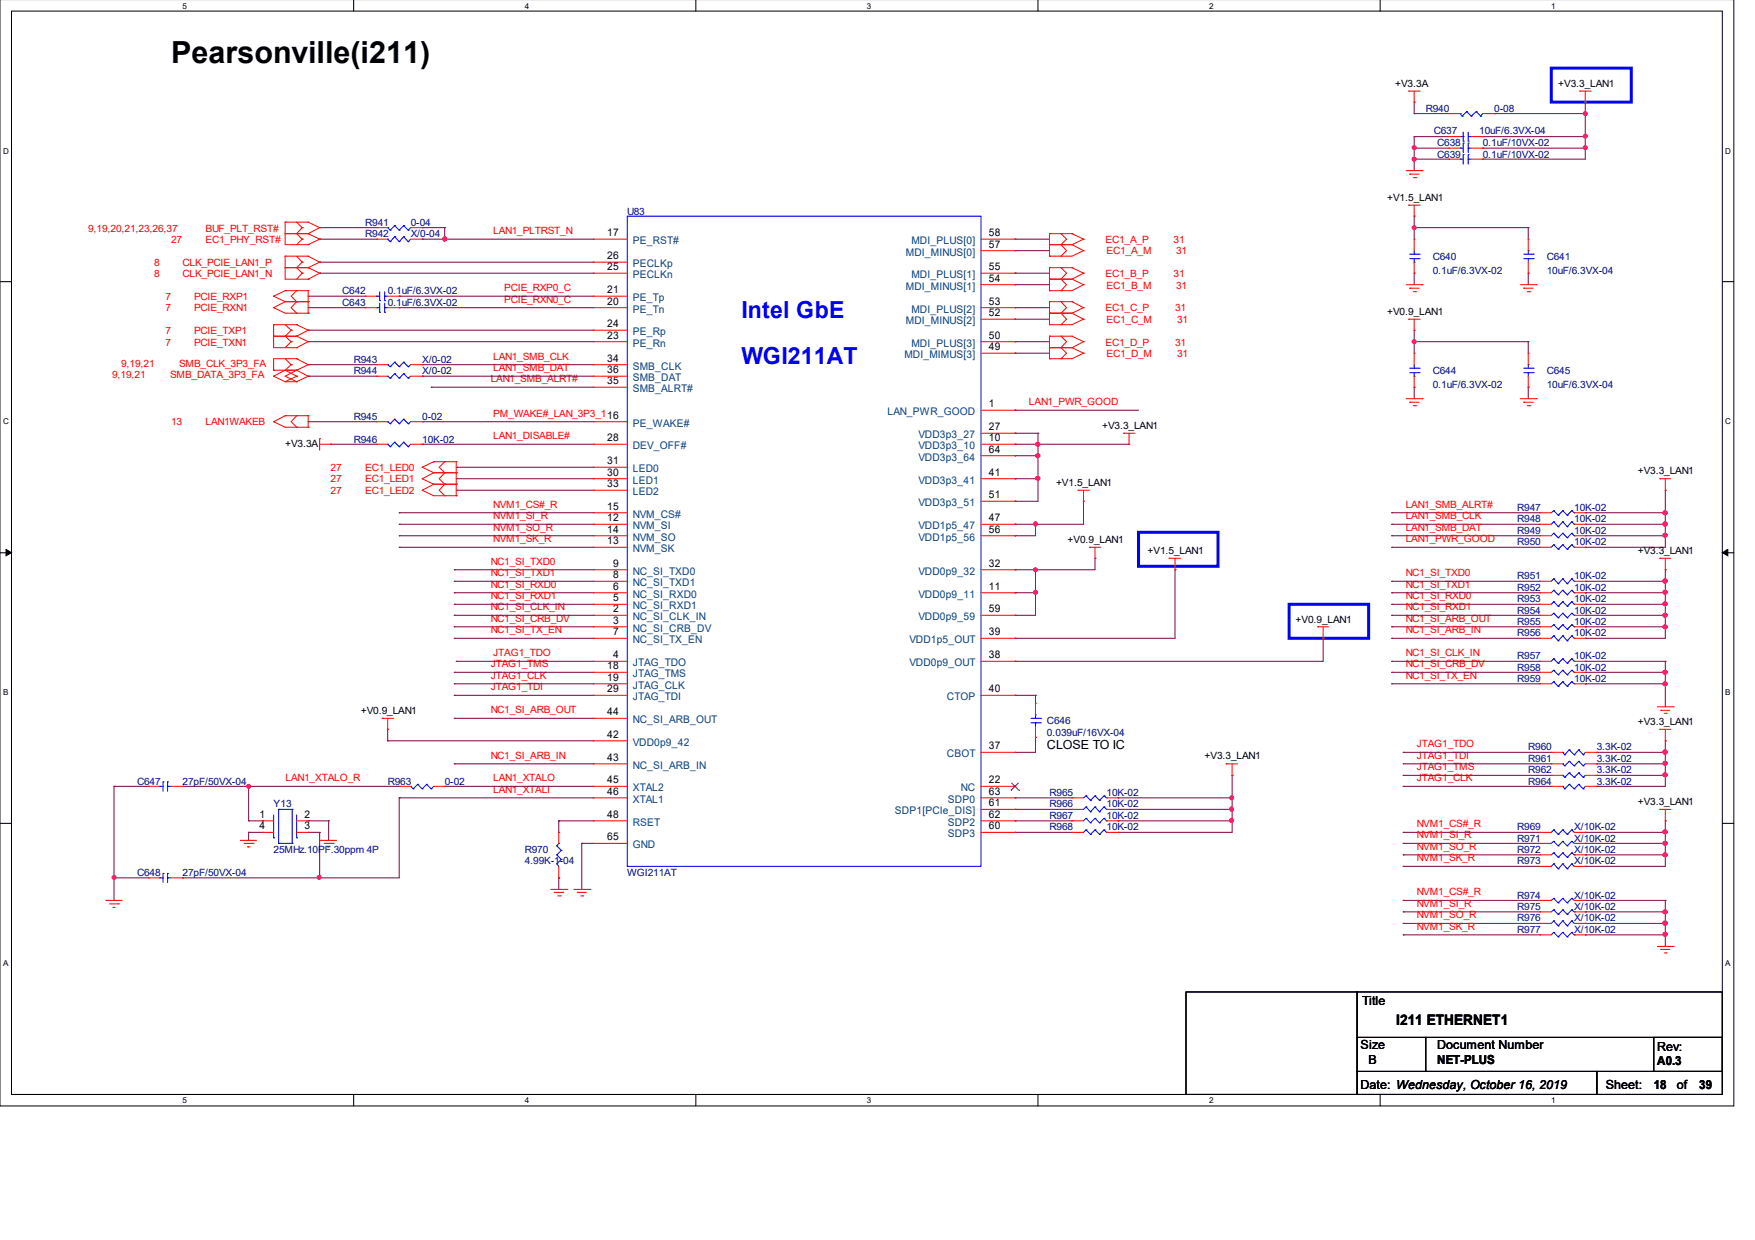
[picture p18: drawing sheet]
<svg xmlns="http://www.w3.org/2000/svg" width="297mm" height="210mm" viewBox="0 0 297 210" stroke-linecap="round" stroke-linejoin="round" font-family="sans-serif">
<defs><g id="words">
<text font-size="5.2" x="29" y="10.6">Pearsonville(i211)</text>
<g font-size="4" fill="#00f">
<text x="125.5" y="53.9">Intel GbE</text>
<text x="125.5" y="61.6">WGI211AT</text>
</g>
<text font-size="2.5" x="236.3" y="173.5">I211 ETHERNET1</text>
<g font-size="2.1">
<text x="177.2" y="126.8">CLOSE TO IC</text>
<text x="230.5" y="170.2">Title</text>
<text x="230.3" y="177.6">Size</text>
<text x="243.2" y="177.6">Document Number</text>
<text x="280.5" y="178">Rev:</text>
<text x="230.3" y="184.3">Date: Wednesday, October 16, 2019</text>
<text x="231.6" y="180.1">B</text>
<text x="243.2" y="180.2">NET-PLUS</text>
<text x="271.8" y="184.3">Sheet:</text>
<text x="279.9" y="184.4">18</text>
<text x="280.5" y="180.4">A0.3</text>
<text x="283.8" y="184.3">of</text>
<text x="287.6" y="184.4">39</text>
</g>
<g font-size="1.8">
<text x="102.8" y="40">17</text>
<text x="167.4" y="40">58</text>
<text x="167.4" y="41.9">57</text>
<text x="102.8" y="43.9">26</text>
<text x="102.8" y="45.7">25</text>
<text x="167.4" y="45.7">55</text>
<text x="167.4" y="47.7">54</text>
<text x="102.8" y="49.6">21</text>
<text x="102.8" y="51.6">20</text>
<text x="167.4" y="51.6">53</text>
<text x="167.4" y="53.5">52</text>
<text x="102.8" y="55.4">24</text>
<text x="102.8" y="57.3">23</text>
<text x="167.4" y="57.3">50</text>
<text x="167.4" y="59.3">49</text>
<text x="102.8" y="65">35</text>
<text x="102.8" y="63.2">36</text>
<text x="102.8" y="61.2">34</text>
<text x="167.4" y="68.9">1</text>
<text x="102.8" y="74.7">28</text>
<text x="167.4" y="72.8">27</text>
<text x="167.4" y="76.6">64</text>
<text x="167.4" y="74.7">10</text>
<text x="102.8" y="78.6">31</text>
<text x="102.8" y="80.5">30</text>
<text x="102.8" y="82.5">33</text>
<text x="167.4" y="80.5">41</text>
<text x="102.8" y="88.2">12</text>
<text x="102.8" y="86.3">15</text>
<text x="167.4" y="88.2">47</text>
<text x="167.4" y="84.3">51</text>
<text x="102.8" y="92.1">13</text>
<text x="102.8" y="90.2">14</text>
<text x="103.8" y="95.9">9</text>
<text x="167.4" y="90.2">56</text>
<text x="167.4" y="95.9">32</text>
<text x="103.8" y="97.9">8</text>
<text x="103.8" y="99.8">6</text>
<text x="103.8" y="101.8">5</text>
<text x="167.4" y="99.8">11</text>
<text x="103.8" y="103.6">2</text>
<text x="103.8" y="107.5">7</text>
<text x="103.8" y="105.6">3</text>
<text x="167.4" y="107.5">39</text>
<text x="167.4" y="103.6">59</text>
<text x="102.8" y="113.3">18</text>
<text x="103.8" y="111.4">4</text>
<text x="167.4" y="111.4">38</text>
<text x="102.8" y="117.2">29</text>
<text x="102.8" y="115.2">19</text>
<text x="167.4" y="117.2">40</text>
<text x="102.8" y="124.9">42</text>
<text x="102.8" y="121.1">44</text>
<text x="102.8" y="128.8">43</text>
<text x="167.4" y="126.8">37</text>
<text x="102.8" y="132.6">45</text>
<text x="102.8" y="134.5">46</text>
<text x="167.4" y="132.6">22</text>
<text x="167.4" y="136.5">61</text>
<text x="167.4" y="134.5">63</text>
<text x="43.9" y="138.4">1</text>
<text x="43.9" y="140.4">4</text>
<text x="51.6" y="140.4">3</text>
<text x="51.6" y="138.4">2</text>
<text x="102.8" y="138.4">48</text>
<text x="102.8" y="142.3">65</text>
<text x="167.4" y="140.4">60</text>
<text x="167.4" y="138.4">62</text>
</g>
<g font-size="1.8" fill="#004080">
<text x="107.1" y="41.3">PE_RST#</text>
<text x="154.3" y="41.3">MDI_PLUS[0]</text>
<text x="107.1" y="45.2">PECLKp</text>
<text x="107.1" y="47.1">PECLKn</text>
<text x="153.3" y="43.3">MDI_MINUS[0]</text>
<text x="154.3" y="47.1">MDI_PLUS[1]</text>
<text x="107.1" y="51">PE_Tp</text>
<text x="107.1" y="52.9">PE_Tn</text>
<text x="153.3" y="49">MDI_MINUS[1]</text>
<text x="154.3" y="52.9">MDI_PLUS[2]</text>
<text x="107.1" y="56.7">PE_Rp</text>
<text x="107.1" y="58.7">PE_Rn</text>
<text x="153.3" y="54.9">MDI_MINUS[2]</text>
<text x="154.3" y="58.7">MDI_PLUS[3]</text>
<text x="107.1" y="64.5">SMB_DAT</text>
<text x="107.1" y="62.6">SMB_CLK</text>
<text x="153.1" y="60.6">MDI_MIMUS[3]</text>
<text x="107.1" y="66.4">SMB_ALRT#</text>
<text x="150.2" y="70.3">LAN_PWR_GOOD</text>
<text x="107.1" y="76">DEV_OFF#</text>
<text x="107.1" y="72.2">PE_WAKE#</text>
<text x="155.4" y="74.2">VDD3p3_27</text>
<text x="155.4" y="78">VDD3p3_64</text>
<text x="155.4" y="76">VDD3p3_10</text>
<text x="107.1" y="79.9">LED0</text>
<text x="107.1" y="81.9">LED1</text>
<text x="107.1" y="83.8">LED2</text>
<text x="155.4" y="81.9">VDD3p3_41</text>
<text x="107.1" y="89.6">NVM_SI</text>
<text x="107.1" y="87.6">NVM_CS#</text>
<text x="155.4" y="89.6">VDD1p5_47</text>
<text x="155.4" y="85.7">VDD3p3_51</text>
<text x="107.1" y="93.5">NVM_SK</text>
<text x="107.1" y="91.5">NVM_SO</text>
<text x="155.4" y="91.5">VDD1p5_56</text>
<text x="107.1" y="97.3">NC_SI_TXD0</text>
<text x="107.1" y="99.2">NC_SI_TXD1</text>
<text x="107.1" y="101.2">NC_SI_RXD0</text>
<text x="155.4" y="101.2">VDD0p9_11</text>
<text x="155.4" y="97.3">VDD0p9_32</text>
<text x="107.1" y="105">NC_SI_CLK_IN</text>
<text x="107.1" y="106.9">NC_SI_CRB_DV</text>
<text x="107.1" y="103.1">NC_SI_RXD1</text>
<text x="155.4" y="105">VDD0p9_59</text>
<text x="107.1" y="108.9">NC_SI_TX_EN</text>
<text x="107.1" y="112.8">JTAG_TDO</text>
<text x="153.9" y="108.9">VDD1p5_OUT</text>
<text x="153.9" y="112.8">VDD0p9_OUT</text>
<text x="107.1" y="118.5">JTAG_TDI</text>
<text x="107.1" y="114.7">JTAG_TMS</text>
<text x="107.1" y="116.6">JTAG_CLK</text>
<text x="160.3" y="118.5">CTOP</text>
<text x="107.1" y="122.4">NC_SI_ARB_OUT</text>
<text x="107.1" y="130.1">NC_SI_ARB_IN</text>
<text x="107.1" y="126.3">VDD0p9_42</text>
<text x="160.3" y="128.2">CBOT</text>
<text x="107.1" y="134">XTAL2</text>
<text x="107.1" y="135.9">XTAL1</text>
<text x="151.5" y="137.9">SDP1[PCIe_DIS]</text>
<text x="160.4" y="135.9">SDP0</text>
<text x="162.6" y="134">NC</text>
<text x="107.1" y="139.8">RSET</text>
<text x="107.1" y="143.6">GND</text>
<text x="160.4" y="141.7">SDP3</text>
<text x="160.4" y="139.8">SDP2</text>
</g>
<g font-size="1.7">
<text x="236.1" y="14.7">+V3.3A</text>
<text x="263.7" y="14.7">+V3.3_LAN1</text>
<text x="234.8" y="34">+V1.5_LAN1</text>
<text x="234.8" y="53.3">+V0.9_LAN1</text>
<text x="48.3" y="75.7">+V3.3A</text>
<text x="186.5" y="72.6">+V3.3_LAN1</text>
<text x="178.7" y="82.2">+V1.5_LAN1</text>
<text x="277.2" y="80.3">+V3.3_LAN1</text>
<text x="180.7" y="91.9">+V0.9_LAN1</text>
<text x="194.2" y="93.8">+V1.5_LAN1</text>
<text x="277.2" y="93.8">+V3.3_LAN1</text>
<text x="219.3" y="105.4">+V0.9_LAN1</text>
<text x="61" y="120.8">+V0.9_LAN1</text>
<text x="277.2" y="122.8">+V3.3_LAN1</text>
<text x="203.9" y="128.5">+V3.3_LAN1</text>
<text x="277.2" y="136.3">+V3.3_LAN1</text>
</g>
<g font-size="1.7" fill="#000080">
<text x="241.3" y="18.9">R940</text>
<text x="242.7" y="22.6">C637</text>
<text x="250.4" y="22.6">10uF/6.3VX-04</text>
<text x="252.9" y="18.9">0-08</text>
<text x="243.2" y="26.7">C639</text>
<text x="243.2" y="24.7">C638</text>
<text x="251" y="26.7">0.1uF/10VX-02</text>
<text x="251" y="24.7">0.1uF/10VX-02</text>
<text x="61.8" y="38.2">R941</text>
<text x="61.8" y="40.1">R942</text>
<text x="69.5" y="38.2">0-04</text>
<text x="69.5" y="40.1">X/0-04</text>
<text x="106.2" y="36.3">U83</text>
<text x="242.5" y="44">C640</text>
<text x="242.5" y="46.3">0.1uF/6.3VX-02</text>
<text x="261.8" y="44">C641</text>
<text x="261.8" y="46.3">10uF/6.3VX-04</text>
<text x="57.9" y="49.8">C642</text>
<text x="57.9" y="51.7">C643</text>
<text x="65.6" y="49.8">0.1uF/6.3VX-02</text>
<text x="65.6" y="51.7">0.1uF/6.3VX-02</text>
<text x="59.9" y="61.4">R943</text>
<text x="59.9" y="63.3">R944</text>
<text x="71.5" y="61.4">X/0-02</text>
<text x="71.5" y="63.3">X/0-02</text>
<text x="242.5" y="63.3">C644</text>
<text x="242.5" y="65.6">0.1uF/6.3VX-02</text>
<text x="261.8" y="63.3">C645</text>
<text x="261.8" y="65.6">10uF/6.3VX-04</text>
<text x="59.9" y="71">R945</text>
<text x="71.5" y="71">0-02</text>
<text x="59.9" y="74.9">R946</text>
<text x="71.5" y="74.9">10K-02</text>
<text x="256.8" y="88.4">R948</text>
<text x="256.8" y="86.5">R947</text>
<text x="266.4" y="88.4">10K-02</text>
<text x="266.4" y="86.5">10K-02</text>
<text x="256.8" y="92.3">R950</text>
<text x="256.8" y="90.4">R949</text>
<text x="266.4" y="92.3">10K-02</text>
<text x="266.4" y="90.4">10K-02</text>
<text x="256.8" y="100">R952</text>
<text x="256.8" y="98.1">R951</text>
<text x="256.8" y="102">R953</text>
<text x="266.4" y="100">10K-02</text>
<text x="266.4" y="98.1">10K-02</text>
<text x="266.4" y="102">10K-02</text>
<text x="256.8" y="107.7">R956</text>
<text x="256.8" y="105.8">R955</text>
<text x="256.8" y="103.9">R954</text>
<text x="266.4" y="107.7">10K-02</text>
<text x="266.4" y="105.8">10K-02</text>
<text x="266.4" y="103.9">10K-02</text>
<text x="256.8" y="113.6">R958</text>
<text x="256.8" y="111.6">R957</text>
<text x="266.4" y="113.6">10K-02</text>
<text x="266.4" y="111.6">10K-02</text>
<text x="256.8" y="115.4">R959</text>
<text x="266.4" y="115.4">10K-02</text>
<text x="177.2" y="122.6">C646</text>
<text x="177.2" y="124.6">0.039uF/16VX-04</text>
<text x="258.7" y="130.9">R962</text>
<text x="258.7" y="127">R960</text>
<text x="258.7" y="129">R961</text>
<text x="270.3" y="130.9">3.3K-02</text>
<text x="270.3" y="127">3.3K-02</text>
<text x="270.3" y="129">3.3K-02</text>
<text x="23.2" y="132.9">C647</text>
<text x="30.9" y="132.9">27pF/50VX-04</text>
<text x="46.3" y="136.7">Y13</text>
<text x="65.6" y="132.9">R963</text>
<text x="75.3" y="132.9">0-02</text>
<text x="177.6" y="134.7">R965</text>
<text x="177.6" y="136.7">R966</text>
<text x="187.3" y="134.7">10K-02</text>
<text x="187.3" y="136.7">10K-02</text>
<text x="258.7" y="132.9">R964</text>
<text x="270.3" y="132.9">3.3K-02</text>
<text x="177.6" y="138.6">R967</text>
<text x="177.6" y="140.6">R968</text>
<text x="187.3" y="138.6">10K-02</text>
<text x="187.3" y="140.6">10K-02</text>
<text x="256.8" y="140.6">R969</text>
<text x="256.8" y="142.5">R971</text>
<text x="266.4" y="140.6">X/10K-02</text>
<text x="266.4" y="142.5">X/10K-02</text>
<text x="23.2" y="148.3">C648</text>
<text x="30.9" y="148.3">27pF/50VX-04</text>
<text x="46.3" y="144.4">25MHz.10PF.30ppm 4P</text>
<text x="88.8" y="144.4">R970</text>
<text x="88.8" y="146.3">4.99K-1-04</text>
<text x="106.2" y="148.3">WGI211AT</text>
<text x="256.8" y="144.4">R972</text>
<text x="256.8" y="146.3">R973</text>
<text x="266.4" y="144.4">X/10K-02</text>
<text x="266.4" y="146.3">X/10K-02</text>
<text x="256.8" y="152.2">R974</text>
<text x="256.8" y="156">R976</text>
<text x="256.8" y="154">R975</text>
<text x="266.4" y="152.2">X/10K-02</text>
<text x="266.4" y="156">X/10K-02</text>
<text x="266.4" y="154">X/10K-02</text>
<text x="256.8" y="157.9">R977</text>
<text x="266.4" y="157.9">X/10K-02</text>
</g>
<g font-size="1.7" fill="#f00">
<text x="14.9" y="39.2">9,19,20,21,23,26,37</text>
<text x="29" y="41.2">27</text>
<text x="34.8" y="39.2">BUF_PLT_RST#</text>
<text x="34.8" y="41.2">EC1_PHY_RST#</text>
<text x="83.5" y="39.6">LAN1_PLTRST_N</text>
<text x="187.1" y="41.2">EC1_A_P</text>
<text x="198.6" y="41.2">31</text>
<text x="26.1" y="45">8</text>
<text x="26.1" y="46.9">8</text>
<text x="30.9" y="45">CLK_PCIE_LAN1_P</text>
<text x="30.9" y="46.9">CLK_PCIE_LAN1_N</text>
<text x="187.1" y="46.9">EC1_B_P</text>
<text x="187.3" y="43">EC1_A_M</text>
<text x="198.6" y="46.9">31</text>
<text x="199.1" y="43">31</text>
<text x="28" y="50.8">7</text>
<text x="28" y="52.7">7</text>
<text x="32.9" y="50.8">PCIE_RXP1</text>
<text x="32.9" y="52.7">PCIE_RXN1</text>
<text x="85.3" y="51.2">PCIE_RXN0_C</text>
<text x="85.3" y="49.3">PCIE_RXP0_C</text>
<text x="187.1" y="52.7">EC1_C_P</text>
<text x="187.3" y="48.9">EC1_B_M</text>
<text x="198.9" y="52.7">31</text>
<text x="199.1" y="48.9">31</text>
<text x="28" y="56.6">7</text>
<text x="28" y="58.5">7</text>
<text x="32.9" y="56.6">PCIE_TXP1</text>
<text x="32.9" y="58.5">PCIE_TXN1</text>
<text x="187.1" y="58.5">EC1_D_P</text>
<text x="187.3" y="54.6">EC1_C_M</text>
<text x="198.9" y="58.5">31</text>
<text x="199.2" y="54.6">31</text>
<text x="19" y="63.9">9,19,21</text>
<text x="20.5" y="62.2">9,19,21</text>
<text x="28.8" y="63.9">SMB_DATA_3P3_FA</text>
<text x="30.3" y="62.2">SMB_CLK_3P3_FA</text>
<text x="83.1" y="64.7">LAN1_SMB_ALRT#</text>
<text x="83.5" y="60.9">LAN1_SMB_CLK</text>
<text x="83.5" y="62.8">LAN1_SMB_DAT</text>
<text x="187.3" y="60.5">EC1_D_M</text>
<text x="199.2" y="60.5">31</text>
<text x="29" y="72">13</text>
<text x="34.8" y="72">LAN1WAKEB</text>
<text x="83.5" y="70.5">PM_WAKE#_LAN_3P3_116</text>
<text x="174.2" y="68.6">LAN1_PWR_GOOD</text>
<text x="83.5" y="74.4">LAN1_DISABLE#</text>
<text x="56" y="79.8">27</text>
<text x="56" y="83.6">27</text>
<text x="56" y="81.6">27</text>
<text x="61.8" y="79.8">EC1_LED0</text>
<text x="61.8" y="83.6">EC1_LED2</text>
<text x="61.8" y="81.6">EC1_LED1</text>
<text x="83.5" y="89.8">NVM1_SO_R</text>
<text x="83.5" y="87.9">NVM1_SI_R</text>
<text x="83.5" y="86">NVM1_CS#_R</text>
<text x="237.9" y="86">LAN1_SMB_ALRT#</text>
<text x="237.9" y="87.9">LAN1_SMB_CLK</text>
<text x="237.9" y="89.8">LAN1_SMB_DAT</text>
<text x="83.1" y="95.6">NC1_SI_TXD0</text>
<text x="83.5" y="91.8">NVM1_SK_R</text>
<text x="237.9" y="91.8">LAN1_PWR_GOOD</text>
<text x="83.1" y="99.5">NC1_SI_RXD0</text>
<text x="83.1" y="97.6">NC1_SI_TXD1</text>
<text x="83.1" y="101.4">NC1_SI_RXD1</text>
<text x="237.9" y="101.4">NC1_SI_RXD0</text>
<text x="237.9" y="99.5">NC1_SI_TXD1</text>
<text x="237.9" y="97.6">NC1_SI_TXD0</text>
<text x="83.1" y="105.3">NC1_SI_CRB_DV</text>
<text x="83.1" y="103.3">NC1_SI_CLK_IN</text>
<text x="83.1" y="107.2">NC1_SI_TX_EN</text>
<text x="237.9" y="105.3">NC1_SI_ARB_OUT</text>
<text x="237.9" y="107.2">NC1_SI_ARB_IN</text>
<text x="237.9" y="103.3">NC1_SI_RXD1</text>
<text x="83.1" y="113">JTAG1_TMS</text>
<text x="83.5" y="111.1">JTAG1_TDO</text>
<text x="237.9" y="113">NC1_SI_CRB_DV</text>
<text x="237.9" y="111.1">NC1_SI_CLK_IN</text>
<text x="83.1" y="116.9">JTAG1_TDI</text>
<text x="83.1" y="114.9">JTAG1_CLK</text>
<text x="237.9" y="114.9">NC1_SI_TX_EN</text>
<text x="83.1" y="120.7">NC1_SI_ARB_OUT</text>
<text x="83.1" y="128.5">NC1_SI_ARB_IN</text>
<text x="239.8" y="130.4">JTAG1_TMS</text>
<text x="239.8" y="128.5">JTAG1_TDI</text>
<text x="239.8" y="126.5">JTAG1_TDO</text>
<text x="48.3" y="132.3">LAN1_XTALO_R</text>
<text x="83.5" y="134.2">LAN1_XTALI</text>
<text x="83.5" y="132.3">LAN1_XTALO</text>
<text x="239.8" y="132.3">JTAG1_CLK</text>
<text x="239.8" y="140.1">NVM1_CS#_R</text>
<text x="239.8" y="141.9">NVM1_SI_R</text>
<text x="239.8" y="143.9">NVM1_SO_R</text>
<text x="239.8" y="145.8">NVM1_SK_R</text>
<text x="239.8" y="151.6">NVM1_CS#_R</text>
<text x="239.8" y="153.5">NVM1_SI_R</text>
<text x="239.8" y="155.5">NVM1_SO_R</text>
<text x="239.8" y="157.4">NVM1_SK_R</text>
</g>
<g font-size="1.4">
<text x="30.9" y="1.5">5</text>
<text x="88.8" y="1.5">4</text>
<text x="146.7" y="1.5">3</text>
<text x="204.6" y="1.5">2</text>
<text x="262.6" y="1.5">1</text>
<text x=".5" y="26">D</text>
<text x="292" y="26">D</text>
<text x=".5" y="71.8">C</text>
<text x="292" y="71.8">C</text>
<text x=".5" y="117.7">B</text>
<text x="292" y="117.7">B</text>
<text x=".5" y="163.5">A</text>
<text x="292" y="163.5">A</text>
<text x="30.9" y="186.8">5</text>
<text x="88.8" y="186.8">4</text>
<text x="146.7" y="186.8">3</text>
<text x="204.6" y="186.8">2</text>
<text x="262.6" y="186.8">1</text>
</g>
</g></defs>
<path d="M0 -.1v187.3h293.5v-187.3M1.9 1.9h289.6v183.4h-289.6z" fill="none" stroke="#000" stroke-width=".17"/>
<g fill="#fff">
<path d="M30.9 .2h.7v1.4h-.7z"/>
<path d="M30.9 185.5h.7v1.5h-.7z"/>
</g>
<path d="M59.9 -.1v2M59.9 185.3v1.9" fill="none" stroke="#000" stroke-width=".17"/>
<g fill="#fff">
<path d="M88.8 .2h.7v1.4h-.7z"/>
<path d="M88.8 185.5h.7v1.5h-.7z"/>
</g>
<path d="M117.8 -.1v2M117.8 185.3v1.9" fill="none" stroke="#000" stroke-width=".17"/>
<g fill="#fff">
<path d="M146.7 .2h.7v1.4h-.7z"/>
<path d="M146.7 185.5h.7v1.5h-.7z"/>
</g>
<path d="M175.7 -.1v2M175.7 185.3v1.9" fill="none" stroke="#000" stroke-width=".17"/>
<g fill="#fff">
<path d="M204.6 .2h.7v1.4h-.7z"/>
<path d="M204.6 185.5h.7v1.5h-.7z"/>
</g>
<path d="M233.6 -.1v2M233.6 185.3v1.9" fill="none" stroke="#000" stroke-width=".17"/>
<g fill="#fff">
<path d="M262.6 .2h.6v1.4h-.6z"/>
<path d="M262.6 185.5h.6v1.5h-.6z"/>
<path d="M.5 24.7h.9v1.5h-.9z"/>
<path d="M292 24.7h.9v1.5h-.9z"/>
<path d="M.5 70.5h.9v1.5h-.9z"/>
<path d="M292 70.5h.9v1.5h-.9z"/>
</g>
<path d="M0 47.7h1.9M291.5 47.7h2" fill="none" stroke="#000" stroke-width=".17"/>
<g fill="#fff">
<path d="M.5 116.4h.9v1.5h-.9z"/>
<path d="M292 116.4h.9v1.5h-.9z"/>
</g>
<path d="M0 93.6h1.9M291.5 93.6h2" fill="none" stroke="#000" stroke-width=".17"/>
<path d="M1 93l.9 .6-.9 .5zM291.5 93.6l.9-.6v1.1z" fill="#000" stroke="#000" stroke-width=".17"/>
<g fill="#fff">
<path d="M.5 162.2h.9v1.5h-.9z"/>
<path d="M292 162.2h.9v1.5h-.9z"/>
</g>
<path d="M0 139.4h1.9M291.5 139.4h2M200.7 167.9h29v17.4h-29zM229.7 175.6h11.6v5.8h-11.6zM229.7 167.9h61.8v7.7h-61.8zM241.3 175.6h50.2v5.8h-50.2zM279.9 175.6h11.6v5.8h-11.6zM229.7 181.4h40.6v3.9h-40.6zM270.3 181.4h21.2v3.9h-21.2z" fill="none" stroke="#000" stroke-width=".17"/>
<path d="M262.6 11.5h13.5v5.8h-13.5zM192.7 90.1h13.5v5.8h-13.5zM218.2 102.3h13.4v5.7h-13.4z" fill="none" stroke="#00f" stroke-width=".51"/>
<g fill="none" stroke="#800040" stroke-width=".17">
<path d="M239.4 17.3h.1M239.4 19.2h.1M239.4 19.2h5.8M239.4 17.3v1.9M252.9 19.2h.1M252.9 19.2h15.4M268.3 19.2h.1M268.3 17.3h.1M268.3 17.3v9.6h-17.3M54.1 38.5h.1M54.1 38.5h9.7M71.5 38.5h.1"/>
<path d="M71.5 38.5h3.8M75.3 38.5h.1M75.3 38.5v2M239.4 26.9h.1M239.4 23.1h.1M239.4 25.1h.1M239.4 38.5h.1M239.4 36.6h.1M239.4 23.1h5.8M239.4 23.1v5.8M239.4 36.6v3.9M239.4 26.9h5.8"/>
<path d="M239.4 25.1h5.8M239.4 38.5h19.3M251 23.1h.1M251 26.9h.1M251 25.1h.1M251 23.1h17.3M251 25.1h17.3M258.7 38.5h.1M258.7 38.5v2M268.3 23.1h.1M268.3 25.1h.1M52.2 57.8h.1"/>
<path d="M52.2 55.9h.1M52.2 52.1h.1M52.2 50.1h.1M52.2 57.8h48.2M52.2 55.9h48.2M52.2 52.1h9.6M52.2 50.1h9.6M54.1 46.2h.1M54.1 44.4h.1M54.1 40.5h.1M54.1 46.2h46.3M54.1 40.5h9.7"/>
<path d="M54.1 44.4h46.3M67.6 52.1h.1M67.6 50.1h.1M67.6 52.1h32.8M67.6 50.1h32.8M71.5 40.5h.1M71.5 40.5h28.9M75.3 40.5h.1M171.8 52.1h.1M171.8 48.2h.1M171.8 46.2h.1M171.8 42.4h.1"/>
<path d="M171.8 40.5h.1M171.8 59.8h.1M171.8 57.8h.1M171.8 54h.1M171.8 46.2h5.8M171.8 57.8h5.8M171.8 52.1h5.8M171.8 48.2h5.8M171.8 42.4h5.8M171.8 40.5h5.8M171.8 59.8h5.8M171.8 54h5.8"/>
<path d="M239.4 57.8h.1M239.4 55.9h.1M239.4 46.2h.1M239.4 57.8h19.3M239.4 46.2v2M239.4 55.9v3.9M258.7 57.8h.1M258.7 46.2h.1M258.7 46.2v2M258.7 57.8v2M52.2 61.7h.1M52.2 63.7h.1"/>
<path d="M52.2 71.4h.1M52.2 71.4h11.6M52.2 61.7h11.6M52.2 63.7h11.6M56 75.2h.1M56 75.2h7.8M71.5 71.4h.1M71.5 61.7h.1M71.5 63.7h.1M71.5 75.2h.1M71.5 71.4h28.9M71.5 61.7h28.9"/>
<path d="M71.5 63.7h28.9M71.5 75.2h28.9M73 65.5h.1M73 65.5h27.4M77.2 79.1h.1M77.2 79.1h23.2M171.8 69.4h.1M171.8 73.3h.1M171.8 77.1h.1M171.8 75.2h.1M171.8 69.4h20.9M171.8 73.3h3.9"/>
<path d="M171.8 77.1h3.9M171.8 75.2h19.3M175.7 75.2h.1M175.7 73.3h.1M175.7 77.1h.1M175.7 73.3v11.6h-3.9M239.4 65.5h.1M239.4 65.5v2M258.7 65.5h.1M258.7 65.5v2M67.6 92.6h.1M67.6 90.7h.1"/>
<path d="M67.6 88.7h.1M67.6 86.8h.1M67.6 86.8h32.8M67.6 92.6h32.8M67.6 90.7h32.8M67.6 88.7h32.8M76.9 96.4h.1M76.9 98.4h.1M76.9 96.4h23.5M76.9 98.4h23.5M77.2 83h.1M77.2 81h.1"/>
<path d="M77.2 83h23.2M77.2 81h23.2M171.8 84.9h.1M171.8 90.7h.1M171.8 96.4h.1M171.8 88.7h.1M171.8 81h.1M171.8 81h3.9M175.3 88.7h.1M175.3 96.4h.1M175.3 88.7v2h-3.5M175.3 96.4v7.8h-3.5"/>
<path d="M175.7 81h.1M183.4 84.9h.1M183.4 84.9v3.8h-11.6M185.3 94.5h.1M185.3 94.5v1.9h-13.5M198.9 96.4h.1M198.9 96.4v11.6h-27.1M235.5 86.8h.1M235.5 88.7h.1M235.5 90.7h.1M235.5 92.6h.1M235.5 98.4h.1"/>
<path d="M235.5 86.8h25.1M235.5 92.6h25.1M235.5 90.7h25.1M235.5 88.7h25.1M235.5 98.4h25.1M268.3 86.8h.1M268.3 88.7h.1M268.3 90.7h.1M268.3 92.6h.1M268.3 98.4h.1M268.3 86.8h13.6M268.3 90.7h13.6"/>
<path d="M268.3 88.7h13.6M268.3 98.4h13.6M281.9 83h.1M281.9 86.8h.1M281.9 88.7h.1M281.9 90.7h.1M281.9 96.4h.1M281.9 98.4h.1M281.9 83v9.6h-13.6M281.9 96.4v11.6h-13.6M76.9 106.1h.1M76.9 100.3h.1"/>
<path d="M76.9 104.2h.1M76.9 108h.1M76.9 102.3h.1M76.9 117.7h.1M76.9 115.8h.1M76.9 113.8h.1M76.9 108h23.5M76.9 104.2h23.5M76.9 100.3h23.5M76.9 117.7h23.5M76.9 106.1h23.5M76.9 102.3h23.5"/>
<path d="M76.9 115.8h23.5M76.9 113.8h23.5M77.2 111.9h.1M77.2 111.9h23.2M171.8 108h.1M171.8 111.9h.1M171.8 104.2h.1M171.8 100.3h.1M171.8 117.7h.1M171.8 100.3h3.5M171.8 117.7h3.5M175.3 100.3h.1"/>
<path d="M175.3 117.7h.1M175.3 117.7v1.4M223.9 108h.1M223.9 108v3.9h-52.1M235.5 106.1h.1M235.5 108h.1M235.5 102.3h.1M235.5 104.2h.1M235.5 100.3h.1M235.5 115.8h.1M235.5 113.8h.1M235.5 111.9h.1"/>
<path d="M235.5 108h25.1M235.5 111.9h25.1M235.5 104.2h25.1M235.5 100.3h25.1M235.5 106.1h25.1M235.5 102.3h25.1M235.5 115.8h25.1M235.5 113.8h25.1M268.3 108h.1M268.3 106.1h.1M268.3 102.3h.1M268.3 104.2h.1"/>
<path d="M268.3 100.3h.1M268.3 115.8h.1M268.3 113.8h.1M268.3 111.9h.1M268.3 111.9h13.6M268.3 104.2h13.6M268.3 100.3h13.6M268.3 106.1h13.6M268.3 102.3h13.6M268.3 115.8h13.6M268.3 113.8h13.6M281.9 106.1h.1"/>
<path d="M281.9 102.3h.1M281.9 100.3h.1M281.9 104.2h.1M281.9 113.8h.1M281.9 111.9h.1M281.9 115.8h.1M281.9 111.9v7.7M19.3 133.1h.1M19.3 133.1h5.8M19.3 133.1v19.3M30.9 133.1h.1M30.9 133.1h36.7"/>
<path d="M42.1 133.1h.1M42.1 139h.1M42.1 139h2.3M42.1 133.1v5.9M52.2 139h.1M52.2 139h3.4M55.6 139h.1M55.6 139v3.3M65.6 123.5h.1M65.6 125.4h.1M65.6 123.5v1.9M65.6 125.4h34.8"/>
<path d="M67.6 135.1h.1M67.6 135.1h32.8M67.6 135.1v13.5h-36.7M75.3 133.1h.1M75.3 133.1h25.1M76.9 121.6h.1M76.9 129.3h.1M76.9 121.6h23.5M76.9 129.3h23.5M94.6 139h.1M94.6 139h5.8M94.6 139v1.9"/>
<path d="M171.8 127.4h.1M171.8 135.1h.1M171.8 137h.1M171.8 139h.1M171.8 135.1h9.6M171.8 137h9.6M171.8 139h9.6M175.3 124.8h.1M175.3 124.8v2.6h-3.5M189.2 135.1h.1M189.2 137h.1M189.2 139h.1"/>
<path d="M189.2 135.1h19.3M189.2 137h19.3M189.2 139h19.3M208.5 137h.1M208.5 131.2h.1M208.5 135.1h.1M208.5 139h.1M208.5 131.2v9.7h-19.3M237.5 133.1h.1M237.5 131.2h.1M237.5 129.3h.1M237.5 127.4h.1"/>
<path d="M237.5 127.4h25.1M237.5 133.1h25.1M237.5 129.3h25.1M237.5 131.2h25.1M270.3 129.3h.1M270.3 131.2h.1M270.3 133.1h.1M270.3 127.4h.1M270.3 127.4h11.6M270.3 129.3h11.6M270.3 131.2h11.6M281.9 131.2h.1"/>
<path d="M281.9 125.4h.1M281.9 129.3h.1M281.9 127.4h.1M281.9 139h.1M281.9 125.4v7.7h-11.6M281.9 139v7.7h-13.6M19.3 148.6h.1M19.3 148.6h5.8M30.9 148.6h.1M42.1 140.9h.1M42.1 140.9h2.3M42.1 140.9v1.4"/>
<path d="M52.2 140.9h.1M52.2 140.9h1.9M54.1 148.6h.1M54.1 140.9h.1M54.1 140.9v7.7M94.6 148.6h.1M94.6 148.6v2M98.5 142.8h.1M98.5 142.8v7.8M98.5 142.8h1.9M171.8 140.9h.1M171.8 140.9h9.6"/>
<path d="M189.2 140.9h.1M237.5 140.9h.1M237.5 142.8h.1M237.5 144.7h.1M237.5 146.7h.1M237.5 152.4h.1M237.5 154.4h.1M237.5 156.3h.1M237.5 158.3h.1M237.5 140.9h23.1M237.5 142.8h23.1M237.5 146.7h23.1"/>
<path d="M237.5 144.7h23.1M237.5 152.4h23.1M237.5 154.4h23.1M237.5 156.3h23.1M237.5 158.3h23.1M268.3 146.7h.1M268.3 144.7h.1M268.3 140.9h.1M268.3 142.8h.1M268.3 152.4h.1M268.3 156.3h.1M268.3 154.4h.1"/>
<path d="M268.3 158.3h.1M268.3 140.9h13.6M268.3 142.8h13.6M268.3 144.7h13.6M268.3 152.4h13.6M268.3 154.4h13.6M268.3 156.3h13.6M268.3 158.3h13.6M281.9 144.7h.1M281.9 140.9h.1M281.9 142.8h.1M281.9 152.4h.1"/>
<path d="M281.9 156.3h.1M281.9 154.4h.1M281.9 158.3h.1M281.9 152.4v7.8"/>
</g>
<g fill="#f0f" stroke="#f0f" stroke-width=".17">
<circle cx="281.8" cy="86.8" r=".36"/>
<circle cx="268.3" cy="23" r=".34"/>
<circle cx="268.3" cy="19.2" r=".34"/>
<circle cx="239.4" cy="26.9" r=".34"/>
<circle cx="239.4" cy="25" r=".34"/>
<circle cx="268.3" cy="25" r=".34"/>
<circle cx="281.8" cy="90.6" r=".36"/>
<circle cx="281.8" cy="88.7" r=".38"/>
<circle cx="175.7" cy="77.1" r=".36"/>
<circle cx="175.7" cy="75.2" r=".36"/>
<circle cx="175.3" cy="96.4" r=".34"/>
<circle cx="175.3" cy="100.3" r=".34"/>
<circle cx="208.4" cy="138.9" r=".34"/>
<circle cx="208.4" cy="137" r=".36"/>
<circle cx="208.4" cy="135.1" r=".34"/>
<circle cx="19.3" cy="148.5" r=".34"/>
<circle cx="54" cy="148.5" r=".34"/>
<circle cx="42.1" cy="133.1" r=".34"/>
<circle cx="281.8" cy="131.2" r=".36"/>
<circle cx="281.8" cy="106.1" r=".36"/>
<circle cx="281.8" cy="104.2" r=".36"/>
<circle cx="281.8" cy="102.2" r=".36"/>
<circle cx="281.8" cy="100.3" r=".36"/>
<circle cx="281.8" cy="98.4" r=".38"/>
<circle cx="281.8" cy="113.8" r=".36"/>
<circle cx="281.8" cy="115.8" r=".36"/>
<circle cx="239.4" cy="57.8" r=".34"/>
<circle cx="239.4" cy="38.5" r=".34"/>
<circle cx="175.2" cy="88.7" r=".36"/>
<circle cx="175.7" cy="81" r=".36"/>
<circle cx="281.8" cy="129.2" r=".36"/>
<circle cx="281.8" cy="127.3" r=".38"/>
<circle cx="281.8" cy="142.8" r=".36"/>
<circle cx="281.8" cy="140.8" r=".36"/>
<circle cx="281.8" cy="144.7" r=".36"/>
<circle cx="281.8" cy="158.2" r=".36"/>
<circle cx="281.8" cy="156.3" r=".38"/>
<circle cx="281.8" cy="154.4" r=".36"/>
<circle cx="75.2" cy="40.4" r=".36"/>
</g>
<g fill="none" stroke="#f00" stroke-width=".17">
<path d="M238.4 15.4h.1M238.4 15.4h2M239.4 17.3h.1M239.4 15.4v1.9M245.2 19.2h.1M245.2 19.2h1.9M251 19.2h1.9M252.9 19.2h.1M267.4 15.4h.1M267.4 15.4h1.9M268.3 17.3h.1M268.3 15.4v1.9"/>
<path d="M48.3 37.6h.1M48.3 39.6h.1M48.3 37.6v3.8h3.9M48.3 39.6h3.9M48.3 37.6h3.9M50.2 37.6l.9 .9M51.1 38.5h.1M51.1 38.5l-.9 1.1 .9 .9M52.2 39.6h.1M52.2 37.6h.1M52.2 37.6l1.9 .9M52.2 39.6l1.9 .9"/>
<path d="M54.1 38.5h.1M54.1 38.5l-1.9 1.1M63.8 38.5h.1M63.8 38.5h1.8M69.5 38.5h2M71.5 38.5h.1M177.6 39.6h.1M177.6 39.6h3.8M177.6 39.6v3.8M179.6 39.6h.1M179.6 39.6l.9 .9-.9 .9M181.4 39.6h.1"/>
<path d="M181.4 39.6l2 .9M238 28.9h2.7M238.4 34.7h.1M238.4 34.7h2M238.6 29.5h.1M238.6 29.5h1.6M239.2 30.1h.4M239.4 36.6h.1M239.4 34.7v1.9M239.6 30.1h.1M240.7 28.9h.1M245.2 26.9h.1"/>
<path d="M245.2 23.1h.1M245.2 25.1h.1M245.2 26.9h1.9M245.2 23.1h1.9M245.2 25.1h1.9M249 26.9h2M249 23.1h2M249 25.1h2M251 26.9h.1M251 23.1h.1M251 25.1h.1M46.3 55h.1"/>
<path d="M46.3 50.1h.1M46.3 52.1h.1M46.3 56.9h.1M46.3 52.1l2 .9h3.9M46.3 55h3.9M46.3 55v3.9h3.9M46.3 56.9h3.9M46.3 50.1l2 1M48.3 43.4h.1M48.3 45.3h.1M48.3 49.2h.1M48.3 51.1h.1"/>
<path d="M48.3 49.2h3.9M48.3 43.4v3.9h3.9M48.3 45.3h3.9M48.3 51.1h3.9M48.3 43.4h3.9M48.3 55l1 .9M48.3 49.2l-2 .9M48.3 51.1l-2 1M49.3 55.9h.1M49.3 57.8h.1M49.3 55.9l-1 1 1 .9M49.3 57.8l-1 1.1"/>
<path d="M50.2 56.9h.1M50.2 55h.1M50.2 51.1h.1M50.2 49.2h.1M50.2 53h.1M50.2 58.9h.1M50.2 43.4l.9 1M50.2 55l2 .9M50.2 49.2l-.9 .9 .9 1M50.2 51.1l-.9 1 .9 .9M50.2 56.9l2 .9M51.1 40.5h.1"/>
<path d="M51.1 44.4h.1M51.1 46.2h.1M51.1 40.5l-.9 .9M51.1 44.4l-.9 .9 .9 .9M51.1 46.2l-.9 1.1M52.2 41.4h.1M52.2 45.3h.1M52.2 43.4h.1M52.2 47.3h.1M52.2 55.9h.1M52.2 51.1h.1M52.2 49.2h.1"/>
<path d="M52.2 53h.1M52.2 57.8h.1M52.2 49.2v3.8M52.2 43.4l1.9 1M52.2 45.3l1.9 .9M52.2 55.9l-2 1M52.2 57.8l-2 1.1M54.1 40.5h.1M54.1 44.4h.1M54.1 46.2h.1M54.1 40.5l-1.9 .9M54.1 44.4l-1.9 .9"/>
<path d="M54.1 46.2l-1.9 1.1M61.8 50.1h.1M61.8 52.1h.1M61.8 50.1h2M61.8 52.1h2M63.8 40.5h.1M63.8 40.5h1.8M65.6 50.1h2M65.6 52.1h2M67.6 50.1h.1M67.6 52.1h.1M69.5 40.5h2"/>
<path d="M71.5 40.5h.1M100.4 50.1h.1M100.4 52.1h.1M100.4 55.9h.1M100.4 57.8h.1M100.4 44.4h.1M100.4 46.2h.1M100.4 40.5h.1M100.4 40.5h5.8M100.4 50.1h5.8M100.4 46.2h5.8M100.4 52.1h5.8"/>
<path d="M100.4 57.8h5.8M100.4 55.9h5.8M100.4 44.4h5.8M166 54h5.8M166 48.2h5.8M166 40.5h5.8M166 42.4h5.8M166 46.2h5.8M166 52.1h5.8M166 57.8h5.8M166 59.8h5.8M171.8 40.5h.1"/>
<path d="M171.8 42.4h.1M171.8 46.2h.1M171.8 48.2h.1M171.8 52.1h.1M171.8 54h.1M171.8 57.8h.1M171.8 59.8h.1M177.6 41.4h.1M177.6 49.2h.1M177.6 47.3h.1M177.6 45.3h.1M177.6 53h.1"/>
<path d="M177.6 51.1h.1M177.6 55h.1M177.6 58.9h.1M177.6 56.9h.1M177.6 43.4h.1M177.6 41.4h3.8M177.6 45.3v3.9M177.6 51.1v3.9M177.6 56.9v3.8M177.6 47.3h3.8M177.6 45.3h3.8M177.6 53h3.8"/>
<path d="M177.6 51.1h3.8M177.6 58.9h3.8M177.6 56.9h3.8M179.6 41.4h.1M179.6 49.2h.1M179.6 47.3h.1M179.6 45.3h.1M179.6 53h.1M179.6 51.1h.1M179.6 55h.1M179.6 58.9h.1M179.6 56.9h.1"/>
<path d="M179.6 43.4h.1M179.6 47.3l.9 .9-.9 1M179.6 45.3l.9 .9-.9 1.1M179.6 51.1l.9 1-.9 .9M179.6 53l.9 1-.9 1M179.6 56.9l.9 .9-.9 1.1M179.6 58.9l.9 .9-.9 .9M179.6 41.4l.9 1-.9 1M181.4 47.3h.1M181.4 45.3h.1M181.4 51.1h.1M181.4 53h.1"/>
<path d="M181.4 56.9h.1M181.4 58.9h.1M181.4 41.4h.1M181.4 47.3l2 .9M181.4 45.3l2 .9M181.4 51.1l2 1M181.4 53l2 1M181.4 56.9l2 .9M181.4 58.9l2 .9M181.4 41.4l2 1M183.4 40.5h.1M183.4 48.2h.1"/>
<path d="M183.4 46.2h.1M183.4 52.1h.1M183.4 54h.1M183.4 57.8h.1M183.4 59.8h.1M183.4 42.4h.1M183.4 40.5l-2 .9M183.4 48.2l-2 1h-3.8M183.4 46.2l-2 1.1M183.4 52.1l-2 .9M183.4 54l-2 1h-3.8M183.4 57.8l-2 1.1"/>
<path d="M183.4 59.8l-2 .9h-3.8M183.4 42.4l-2 1h-3.8M238 48.2h2.7M238.4 54h.1M238.4 54h2M238.6 48.8h.1M238.6 48.8h1.6M239.2 49.4h.4M239.4 55.9h.1M239.4 59.8h.1M239.4 40.5h.1M239.4 46.2h.1"/>
<path d="M239.4 40.5v1.9M239.4 44.4v1.8M239.4 54v1.9M239.4 59.8v1.9M239.6 49.4h.1M240.7 48.2h.1M257.3 48.2h2.7M257.9 48.8h.1M257.9 48.8h1.6M258.5 49.4h.4M258.7 59.8h.1M258.7 46.2h.1"/>
<path d="M258.7 40.5h.1M258.7 40.5v1.9M258.7 44.4v1.8M258.7 59.8v1.9M258.9 49.4h.1M260 48.2h.1M46.3 71.4h.1M46.3 63.7h.1M46.3 62.7h.1M46.3 71.4l2 .9h3.9M46.3 63.7l2 .9M46.3 62.7h3.9"/>
<path d="M48.3 70.4h.1M48.3 64.6h.1M48.3 62.7h.1M48.3 70.4l-2 1M48.3 70.4h3.9M48.3 64.6h1.9M48.3 62.7l-2 1M48.3 62.7l1.9 1M48.3 60.7l1 1M49.3 61.7h.1M49.3 61.7l-1 1M50.2 72.3h.1"/>
<path d="M50.2 70.4h.1M50.2 62.7h.1M50.2 64.6h.1M50.2 63.7h.1M50.2 60.7h.1M50.2 60.7h-3.9v2M50.2 70.4l-.9 1 .9 .9M50.2 62.7l2 1M50.2 62.7l-1.9 1 1.9 .9M50.2 63.7l-1.9 .9M50.2 60.7l2 1M52.2 72.3h.1"/>
<path d="M52.2 70.4h.1M52.2 63.7h.1M52.2 61.7h.1M52.2 70.4v1.9M52.2 63.7l-2 .9M52.2 61.7l-2 1M54.1 74.3h.1M54.1 75.2h1.9M54.1 74.3v1.9M56 75.2h.1M63.8 75.2h.1M63.8 71.4h.1"/>
<path d="M63.8 61.7h.1M63.8 63.7h.1M63.8 75.2h1.8M63.8 71.4h1.8M63.8 61.7h1.8M63.8 63.7h1.8M69.5 75.2h2M69.5 71.4h2M69.5 61.7h2M69.5 63.7h2M71.5 79.1h.1M71.5 75.2h.1"/>
<path d="M71.5 71.4h.1M71.5 61.7h.1M71.5 63.7h.1M71.5 79.1l1.9 .9M73.4 78.2h.1M73.4 78.2l-1.9 .9M73.4 78.2h3.8M75.3 78.2h.1M75.3 78.2l-1 .9 1 .9M77.2 78.2h.1M77.2 78.2v5.7M100.4 79.1h.1"/>
<path d="M100.4 75.2h.1M100.4 71.4h.1M100.4 65.5h.1M100.4 63.7h.1M100.4 61.7h.1M100.4 75.2h5.8M100.4 71.4h5.8M100.4 61.7h5.8M100.4 63.7h5.8M100.4 79.1h5.8M100.4 65.5h5.8M166 73.3h5.8"/>
<path d="M166 75.2h5.8M166 77.1h5.8M166 69.4h5.8M171.8 73.3h.1M171.8 77.1h.1M171.8 69.4h.1M171.8 75.2h.1M177.6 60.7h.1M179.6 60.7h.1M190.2 73.3h.1M190.2 73.3h1.9M191.1 75.2h.1"/>
<path d="M191.1 73.3v1.9M238 67.5h2.7M238.6 68.1h.1M238.6 68.1h1.6M239.2 68.7h.4M239.4 65.5h.1M239.4 63.7v1.8M239.6 68.7h.1M240.7 67.5h.1M257.3 67.5h2.7M257.9 68.1h.1M257.9 68.1h1.6"/>
<path d="M258.5 68.7h.4M258.7 65.5h.1M258.7 63.7v1.8M258.9 68.7h.1M260 67.5h.1M71.5 83h.1M71.5 81h.1M71.5 83l1.9 .9h3.8M71.5 81l1.9 1M73.4 82h.1M73.4 80h.1M73.4 80h3.8"/>
<path d="M73.4 82l-1.9 1M73.4 82h3.8M73.4 80l-1.9 1M75.3 80h.1M75.3 83.9h.1M75.3 82h.1M75.3 82l-1 1 1 .9M75.3 80l-1 1 1 1M77.2 80h.1M77.2 83.9h.1M77.2 82h.1M100.4 81h.1"/>
<path d="M100.4 83h.1M100.4 88.7h.1M100.4 92.6h.1M100.4 90.7h.1M100.4 86.8h.1M100.4 96.4h.1M100.4 98.4h.1M100.4 81h5.8M100.4 92.6h5.8M100.4 83h5.8M100.4 88.7h5.8M100.4 98.4h5.8"/>
<path d="M100.4 90.7h5.8M100.4 86.8h5.8M100.4 96.4h5.8M166 81h5.8M166 88.7h5.8M166 90.7h5.8M166 84.9h5.8M166 96.4h5.8M171.8 81h.1M171.8 88.7h.1M171.8 84.9h.1M171.8 90.7h.1"/>
<path d="M171.8 96.4h.1M182.5 83h.1M182.5 83h1.9M183.4 84.9h.1M183.4 83v1.9M184.4 92.6h.1M184.4 92.6h1.9M185.3 94.5h.1M185.3 92.6v1.9M197.9 94.5h.1M197.9 94.5h1.9M198.9 96.4h.1"/>
<path d="M198.9 94.5v1.9M260.6 88.7h.1M260.6 98.4h.1M260.6 92.6h.1M260.6 86.8h.1M260.6 90.7h.1M260.6 92.6h2M260.6 88.7h2M260.6 98.4h2M260.6 90.7h2M260.6 86.8h2M266.4 92.6h1.9"/>
<path d="M266.4 88.7h1.9M266.4 98.4h1.9M266.4 90.7h1.9M266.4 86.8h1.9M268.3 88.7h.1M268.3 98.4h.1M268.3 92.6h.1M268.3 86.8h.1M268.3 90.7h.1M280.9 81h.1M280.9 94.5h.1M280.9 94.5h1.9"/>
<path d="M280.9 81h1.9M281.9 83h.1M281.9 96.4h.1M281.9 81v2M281.9 94.5v1.9M100.4 117.7h.1M100.4 113.8h.1M100.4 115.8h.1M100.4 104.2h.1M100.4 108h.1M100.4 106.1h.1M100.4 100.3h.1"/>
<path d="M100.4 102.3h.1M100.4 111.9h.1M100.4 106.1h5.8M100.4 100.3h5.8M100.4 113.8h5.8M100.4 108h5.8M100.4 102.3h5.8M100.4 117.7h5.8M100.4 111.9h5.8M100.4 104.2h5.8M100.4 115.8h5.8M166 100.3h5.8"/>
<path d="M166 108h5.8M166 117.7h5.8M166 111.9h5.8M166 104.2h5.8M171.8 108h.1M171.8 111.9h.1M171.8 100.3h.1M171.8 104.2h.1M171.8 117.7h.1M175.3 119.1h.1M175.3 119.1v1.9M223 106.1h.1"/>
<path d="M223 106.1h1.9M223.9 108h.1M223.9 106.1v1.9M260.6 100.3h.1M260.6 113.8h.1M260.6 108h.1M260.6 106.1h.1M260.6 102.3h.1M260.6 111.9h.1M260.6 104.2h.1M260.6 115.8h.1M260.6 106.1h2"/>
<path d="M260.6 100.3h2M260.6 113.8h2M260.6 108h2M260.6 102.3h2M260.6 111.9h2M260.6 104.2h2M260.6 115.8h2M266.4 106.1h1.9M266.4 100.3h1.9M266.4 113.8h1.9M266.4 108h1.9M266.4 102.3h1.9"/>
<path d="M266.4 111.9h1.9M266.4 104.2h1.9M266.4 115.8h1.9M268.3 100.3h.1M268.3 113.8h.1M268.3 108h.1M268.3 106.1h.1M268.3 102.3h.1M268.3 111.9h.1M268.3 104.2h.1M268.3 115.8h.1M280.5 119.6h2.7"/>
<path d="M283.2 119.6h.1M25.1 133.1h.1M25.1 133.1h1.9M29 133.1h1.9M30.9 133.1h.1M44.4 139h.1M44.4 139h1.9M50.2 139h2M52.2 139h.1M64.7 121.6h.1M64.7 121.6h1.9M65.6 123.5h.1"/>
<path d="M65.6 121.6v1.9M67.6 133.1h.1M67.6 133.1h1.9M73.4 133.1h1.9M75.3 133.1h.1M100.4 129.3h.1M100.4 125.4h.1M100.4 133.1h.1M100.4 135.1h.1M100.4 139h.1M100.4 121.6h.1M100.4 129.3h5.8"/>
<path d="M100.4 121.6h5.8M100.4 139h5.8M100.4 135.1h5.8M100.4 133.1h5.8M100.4 125.4h5.8M166 137h5.8M166 139h5.8M166 127.4h5.8M166 135.1h5.8M166 133.1h5.8M171.8 127.4h.1M171.8 133.1h.1"/>
<path d="M171.8 137h.1M171.8 135.1h.1M171.8 139h.1M175.3 124.8h.1M175.3 123v1.8M181.4 139h.1M181.4 135.1h.1M181.4 137h.1M181.4 137h2M181.4 139h2M181.4 135.1h2M187.3 137h1.9"/>
<path d="M187.3 139h1.9M187.3 135.1h1.9M189.2 139h.1M189.2 135.1h.1M189.2 137h.1M207.5 129.3h.1M207.5 129.3h2M208.5 131.2h.1M208.5 129.3v1.9M262.6 131.2h.1M262.6 127.4h.1M262.6 129.3h.1"/>
<path d="M262.6 133.1h.1M262.6 129.3h1.9M262.6 131.2h1.9M262.6 127.4h1.9M262.6 133.1h1.9M268.3 129.3h2M268.3 131.2h2M268.3 127.4h2M268.3 133.1h2M270.3 131.2h.1M270.3 127.4h.1M270.3 129.3h.1"/>
<path d="M270.3 133.1h.1M280.9 123.5h.1M280.9 137h.1M280.9 123.5h1.9M280.9 137h1.9M281.1 120.2h.1M281.1 120.2h1.5M281.7 120.7h.3M281.9 125.4h.1M281.9 139h.1M281.9 123.5v1.9M281.9 137v2"/>
<path d="M282 120.7h.1M17.9 152.4h.1M17.9 152.4h2.8M18.5 153h1.6M19.1 153.6h.1M19.1 153.6h.4M20.1 153h.1M25.1 148.6h.1M25.1 148.6h1.9M29 148.6h1.9M30.9 148.6h.1M40.7 142.3h.1"/>
<path d="M40.7 142.3h2.7M41.3 142.8h1.5M41.9 143.4h.1M41.9 143.4h.4M42.8 142.8h.1M44.4 140.9h.1M44.4 140.9h1.9M50.2 140.9h2M52.2 140.9h.1M54.3 142.3h.1M54.3 142.3h2.7M54.9 142.8h1.5"/>
<path d="M55.5 143.4h.1M55.5 143.4h.3M56.4 142.8h.1M93.2 150.6h2.7M93.8 151.1h.1M93.8 151.1h1.6M94.4 151.7h.4M94.6 148.6h.1M94.6 140.9h.1M94.6 140.9v1.9M94.6 146.7v1.9M94.8 151.7h.1"/>
<path d="M95.9 150.6h.1M97.1 150.6h2.7M97.7 151.1h.1M97.7 151.1h1.5M98.3 151.7h.3M98.6 151.7h.1M99.8 150.6h.1M100.4 142.8h.1M100.4 142.8h5.8M166 140.9h5.8M171.8 140.9h.1M181.4 140.9h.1"/>
<path d="M181.4 140.9h2M187.3 140.9h1.9M189.2 140.9h.1M260.6 140.9h.1M260.6 144.7h.1M260.6 158.3h.1M260.6 152.4h.1M260.6 156.3h.1M260.6 142.8h.1M260.6 154.4h.1M260.6 146.7h.1M260.6 142.8h2"/>
<path d="M260.6 152.4h2M260.6 140.9h2M260.6 144.7h2M260.6 158.3h2M260.6 156.3h2M260.6 154.4h2M260.6 146.7h2M266.4 142.8h1.9M266.4 152.4h1.9M266.4 140.9h1.9M266.4 144.7h1.9M266.4 158.3h1.9"/>
<path d="M266.4 156.3h1.9M266.4 154.4h1.9M266.4 146.7h1.9M268.3 140.9h.1M268.3 144.7h.1M268.3 158.3h.1M268.3 152.4h.1M268.3 156.3h.1M268.3 142.8h.1M268.3 154.4h.1M268.3 146.7h.1M280.5 160.2h2.7"/>
<path d="M281.1 160.7h.1M281.1 160.7h1.5M281.7 161.3h.3M282 161.3h.1M283.2 160.2h.1"/>
</g>
<g fill="none" stroke="#00f" stroke-width=".17">
<path d="M247.1 19.2h.1M247.1 19.2l.4 .5M247.5 19.7h.1M248.2 18.9h.1M248.2 18.9l-.7 .8M248.2 18.9l.8 .8M249 19.7h.1M249.9 18.9h.1M249.9 18.9l.7 .8M249.9 18.9l-.9 .8M250.6 19.7h.1M251 19.2l-.4 .5"/>
<path d="M65.6 38.5h.1M65.6 38.5l.4 .5M66 39h.1M66.8 38.2h.1M66.8 38.2l-.8 .8M66.8 38.2l.8 .8M67.6 39h.1M68.3 38.2h.1M68.3 38.2l.8 .8M68.3 38.2l-.7 .8M69.1 39h.1M69.5 38.5l-.4 .5"/>
<path d="M106.2 36.6h59.8v110.1h-59.8zM247.1 26.9h.1M247.1 25.1h.1M247.1 26.9h.5M247.1 23.1h.5M247.1 25.1h.5M247.6 26.2h.1M247.6 23.9h.1M247.6 23.1h.1M247.6 24.2h.1M247.6 22.4v1.5M247.6 24.2v1.6"/>
<path d="M247.6 26.2v1.6M248.5 26.2h.1M248.5 26.9h.1M248.5 23.9h.1M248.5 24.2h.1M248.5 25.1h.1M248.5 26.9h.5M248.5 22.4v1.5M248.5 24.2v1.6M248.5 26.2v1.6M248.5 23.1h.5M248.5 25.1h.5"/>
<path d="M249 23.1h.1M63.8 50.1h.1M63.8 52.1h.1M63.8 50.1h.5M63.8 52.1h.5M64.3 50.9h.1M64.3 52.8h.1M64.3 49.4v1.5M64.3 51.3v1.5M65.1 50.9h.1M65.1 50.1h.1M65.1 52.8h.1"/>
<path d="M65.1 52.1h.1M65.1 50.1h.5M65.1 49.4v1.5M65.1 51.3v1.5M65.1 52.1h.5M65.6 40.5h.1M65.6 40.5l.4 .4M66 40.9h.1M66.8 40.1h.1M66.8 40.1l-.8 .8M66.8 40.1l.8 .8M67.6 40.9h.1"/>
<path d="M68.3 40.1h.1M68.3 40.1l.8 .8M68.3 40.1l-.7 .8M69.1 40.9h.1M69.5 40.5l-.4 .4M238.6 43h1.6M238.6 43.8h1.6M239.4 44.4h.1M239.4 43h.1M239.4 42.4v.6M239.4 43.8v.6M240.2 43.8h.1"/>
<path d="M240.2 43h.1M257.9 43h1.6M257.9 43.8h1.6M258.7 42.4h.1M258.7 43.8h.1M258.7 42.4v.6M258.7 43.8v.6M259.5 43h.1M259.5 43.8h.1M65.6 75.2h.1M65.6 71.4h.1M65.6 61.7h.1"/>
<path d="M65.6 63.7h.1M65.6 75.2l.4 .4M65.6 71.4l.4 .3M65.6 61.7l.4 .4M65.6 63.7l.4 .3M66 75.6h.1M66 71.7h.1M66 62.1h.1M66 64h.1M66.8 74.9h.1M66.8 71h.1M66.8 61.3h.1"/>
<path d="M66.8 63.3h.1M66.8 74.9l-.8 .7M66.8 74.9l.8 .7M66.8 71l-.8 .7M66.8 71l.8 .7M66.8 61.3l-.8 .8M66.8 61.3l.8 .8M66.8 63.3l-.8 .7M66.8 63.3l.8 .7M67.6 75.6h.1M67.6 71.7h.1M67.6 62.1h.1"/>
<path d="M67.6 64h.1M68.3 74.9h.1M68.3 71h.1M68.3 61.3h.1M68.3 63.3h.1M68.3 74.9l.8 .7M68.3 74.9l-.7 .7M68.3 71l.8 .7M68.3 71l-.7 .7M68.3 61.3l.8 .8M68.3 61.3l-.7 .8M68.3 63.3l.8 .7"/>
<path d="M68.3 63.3l-.7 .7M69.1 75.6h.1M69.1 71.7h.1M69.1 62.1h.1M69.1 64h.1M69.5 75.2l-.4 .4M69.5 71.4l-.4 .3M69.5 61.7l-.4 .4M69.5 63.7l-.4 .3M238.6 63.1h1.6M238.6 62.3h1.6M239.4 63.7h.1"/>
<path d="M239.4 62.3h.1M239.4 61.7v.6M239.4 63.1v.6M240.2 63.1h.1M240.2 62.3h.1M257.9 63.1h1.6M257.9 62.3h1.6M258.7 61.7h.1M258.7 63.1h.1M258.7 61.7v.6M258.7 63.1v.6M259.5 62.3h.1"/>
<path d="M259.5 63.1h.1M263 88.3h.1M263 99.9h.1M263 98h.1M263 92.2h.1M263 86.5h.1M263 90.3h.1M263 88.3l-.4 .4M263 88.3l.7 .9M263 99.9l-.4 .4M263 99.9l.7 .8M263 98l-.4 .4"/>
<path d="M263 98l.7 .8M263 92.2l-.4 .4M263 92.2l.7 .8M263 86.5l-.4 .3M263 86.5l.7 .7M263 90.3l-.4 .4M263 90.3l.7 .7M263.7 89.2h.1M263.7 98.8h.1M263.7 93h.1M263.7 87.2h.1M263.7 91h.1"/>
<path d="M264.5 88.3h.1M264.5 99.9h.1M264.5 98h.1M264.5 92.2h.1M264.5 86.5h.1M264.5 90.3h.1M264.5 88.3l-.8 .9M264.5 88.3l.8 .9M264.5 99.9l-.8 .8M264.5 99.9l.8 .8M264.5 98l-.8 .8M264.5 98l.8 .8"/>
<path d="M264.5 92.2l-.8 .8M264.5 92.2l.8 .8M264.5 86.5l-.8 .7M264.5 86.5l.8 .7M264.5 90.3l-.8 .7M264.5 90.3l.8 .7M265.3 89.2h.1M265.3 98.8h.1M265.3 93h.1M265.3 87.2h.1M265.3 91h.1M266 88.3h.1"/>
<path d="M266 99.9h.1M266 98h.1M266 92.2h.1M266 86.5h.1M266 90.3h.1M266 88.3l-.7 .9M266 88.3l.4 .4M266 99.9l-.7 .8M266 99.9l.4 .4M266 98l-.7 .8M266 98l.4 .4M266 92.2l-.7 .8"/>
<path d="M266 92.2l.4 .4M266 86.5l-.7 .7M266 86.5l.4 .3M266 90.3l-.7 .7M266 90.3l.4 .4M266.4 88.7h.1M266.4 98.4h.1M266.4 92.6h.1M266.4 86.8h.1M266.4 90.7h.1M263 113.5h.1M263 107.6h.1"/>
<path d="M263 105.8h.1M263 101.9h.1M263 111.5h.1M263 103.8h.1M263 115.4h.1M263 113.5l-.4 .3M263 113.5l.7 .7M263 107.6l-.4 .4M263 107.6l.7 .9M263 105.8l-.4 .3M263 105.8l.7 .7M263 101.9l-.4 .4"/>
<path d="M263 101.9l.7 .7M263 111.5l-.4 .4M263 111.5l.7 .8M263 103.8l-.4 .4M263 103.8l.7 .8M263 115.4l-.4 .4M263 115.4l.7 .8M263.7 100.7h.1M263.7 114.2h.1M263.7 108.5h.1M263.7 106.5h.1M263.7 102.6h.1"/>
<path d="M263.7 112.3h.1M263.7 104.6h.1M263.7 116.2h.1M264.5 113.5h.1M264.5 107.6h.1M264.5 105.8h.1M264.5 101.9h.1M264.5 111.5h.1M264.5 103.8h.1M264.5 115.4h.1M264.5 113.5l-.8 .7M264.5 113.5l.8 .7"/>
<path d="M264.5 107.6l-.8 .9M264.5 107.6l.8 .9M264.5 105.8l-.8 .7M264.5 105.8l.8 .7M264.5 101.9l-.8 .7M264.5 101.9l.8 .7M264.5 111.5l-.8 .8M264.5 111.5l.8 .8M264.5 103.8l-.8 .8M264.5 103.8l.8 .8M264.5 115.4l-.8 .8M264.5 115.4l.8 .8"/>
<path d="M265.3 100.7h.1M265.3 114.2h.1M265.3 108.5h.1M265.3 106.5h.1M265.3 102.6h.1M265.3 112.3h.1M265.3 104.6h.1M265.3 116.2h.1M266 113.5h.1M266 107.6h.1M266 105.8h.1M266 101.9h.1"/>
<path d="M266 111.5h.1M266 103.8h.1M266 115.4h.1M266 113.5l-.7 .7M266 113.5l.4 .3M266 107.6l-.7 .9M266 107.6l.4 .4M266 105.8l-.7 .7M266 105.8l.4 .3M266 101.9l-.7 .7M266 101.9l.4 .4M266 111.5l-.7 .8"/>
<path d="M266 111.5l.4 .4M266 103.8l-.7 .8M266 103.8l.4 .4M266 115.4l-.7 .8M266 115.4l.4 .4M266.4 100.3h.1M266.4 113.8h.1M266.4 108h.1M266.4 106.1h.1M266.4 102.3h.1M266.4 111.9h.1M266.4 104.2h.1"/>
<path d="M266.4 115.8h.1M27 133.1h.1M27 133.1h.6M27.6 132.3h.1M27.6 132.3v1.7M28.4 132.3h.1M28.4 133.1h.1M28.4 133.1h.6M28.4 132.3v1.7M46.3 137.9v3.9M47.2 137h.1M47.2 137v5.8"/>
<path d="M47.2 137h2.2M49.4 137h.1M49.4 137v5.8M50.2 137.9v3.9M69.5 133.1h.1M69.5 133.1l.4 .4M69.9 133.5h.1M70.7 132.8h.1M70.7 132.8l-.8 .7M70.7 132.8l.8 .7M71.5 133.5h.1M72.2 132.8h.1"/>
<path d="M72.2 132.8l.8 .7M72.2 132.8l-.7 .7M73 133.5h.1M73.4 133.1l-.4 .4M174.5 121.6h1.6M174.5 122.4h1.6M175.3 121h.1M175.3 122.4h.1M175.3 121v.6M175.3 122.4v.6M176.1 121.6h.1M176.1 122.4h.1"/>
<path d="M183.8 138.5h.1M183.8 134.7h.1M183.8 136.6h.1M183.8 138.5l-.4 .5M183.8 138.5l.8 .8M183.8 134.7l-.4 .4M183.8 134.7l.8 .8M183.8 136.6l-.4 .4M183.8 136.6l.8 .8M184.6 139.3h.1M184.6 135.5h.1M184.6 137.4h.1"/>
<path d="M185.3 138.5h.1M185.3 134.7h.1M185.3 136.6h.1M185.3 138.5l-.7 .8M185.3 138.5l.8 .8M185.3 134.7l-.7 .8M185.3 134.7l.8 .8M185.3 136.6l-.7 .8M185.3 136.6l.8 .8M186.1 139.3h.1M186.1 135.5h.1M186.1 137.4h.1"/>
<path d="M186.9 138.5h.1M186.9 134.7h.1M186.9 136.6h.1M186.9 138.5l-.8 .8M186.9 138.5l.4 .5M186.9 134.7l-.8 .8M186.9 134.7l.4 .4M186.9 136.6l-.8 .8M186.9 136.6l.4 .4M187.3 139h.1M187.3 135.1h.1M187.3 137h.1"/>
<path d="M264.5 131.2h.1M264.5 127.4h.1M264.5 129.3h.1M264.5 133.1h.1M264.5 131.2l.3 .4M264.5 127.4l.3 .4M264.5 129.3l.3 .3M264.5 133.1l.3 .4M264.8 131.6h.1M264.8 127.8h.1M264.8 129.6h.1M264.8 133.5h.1"/>
<path d="M265.6 130.8h.1M265.6 126.9h.1M265.6 128.9h.1M265.6 132.8h.1M265.6 130.8l-.8 .8M265.6 130.8l.8 .8M265.6 126.9l-.8 .9M265.6 126.9l.8 .9M265.6 128.9l-.8 .7M265.6 128.9l.8 .7M265.6 132.8l-.8 .7M265.6 132.8l.8 .7"/>
<path d="M266.4 131.6h.1M266.4 127.8h.1M266.4 129.6h.1M266.4 133.5h.1M267.2 130.8h.1M267.2 126.9h.1M267.2 128.9h.1M267.2 132.8h.1M267.2 130.8l.8 .8M267.2 130.8l-.8 .8M267.2 126.9l.8 .9M267.2 126.9l-.8 .9"/>
<path d="M267.2 128.9l.8 .7M267.2 128.9l-.8 .7M267.2 132.8l.8 .7M267.2 132.8l-.8 .7M268 131.6h.1M268 127.8h.1M268 129.6h.1M268 133.5h.1M268.3 131.2l-.3 .4M268.3 127.4l-.3 .4M268.3 129.3l-.3 .3M268.3 133.1l-.3 .4"/>
<path d="M27 148.6h.1M27 148.6h.6M27.6 147.8h.1M27.6 147.8v1.6M28.4 147.8h.1M28.4 148.6h.1M28.4 147.8v1.6M28.4 148.6h.6M46.3 141.8h.1M47.2 142.8h.1M47.2 142.8h2.2M49.4 142.8h.1"/>
<path d="M50.2 141.8h.1M94.2 143.2h.1M94.2 146.2h.1M94.2 144.7h.1M94.2 143.2l.8 .7M94.2 146.2l.4 .5M94.2 144.7l.8 .8M94.6 142.8h.1M94.6 142.8l-.4 .4M95 145.5h.1M95 143.9h.1M95 145.5l-.8 .7"/>
<path d="M95 143.9l-.8 .8M183.8 140.5h.1M183.8 140.5l-.4 .4M183.8 140.5l.8 .7M184.6 141.2h.1M185.3 140.5h.1M185.3 140.5l-.7 .7M185.3 140.5l.8 .7M186.1 141.2h.1M186.9 140.5h.1M186.9 140.5l-.8 .7M186.9 140.5l.4 .4"/>
<path d="M187.3 140.9h.1M263 140.5h.1M263 144.4h.1M263 157.8h.1M263 152.1h.1M263 155.9h.1M263 142.4h.1M263 154h.1M263 146.2h.1M263 140.5l-.4 .4M263 140.5l.7 .7M263 144.4l-.4 .3"/>
<path d="M263 144.4l.7 .7M263 157.8l-.4 .5M263 157.8l.7 .8M263 152.1l-.4 .3M263 152.1l.7 .7M263 155.9l-.4 .4M263 155.9l.7 .8M263 142.4l-.4 .4M263 142.4l.7 .8M263 154l-.4 .4M263 154l.7 .8M263 146.2l-.4 .5"/>
<path d="M263 146.2l.7 .9M263.7 141.2h.1M263.7 145.1h.1M263.7 158.6h.1M263.7 152.8h.1M263.7 156.7h.1M263.7 143.2h.1M263.7 154.8h.1M263.7 147.1h.1M264.5 140.5h.1M264.5 144.4h.1M264.5 157.8h.1"/>
<path d="M264.5 152.1h.1M264.5 155.9h.1M264.5 142.4h.1M264.5 154h.1M264.5 146.2h.1M264.5 140.5l-.8 .7M264.5 140.5l.8 .7M264.5 144.4l-.8 .7M264.5 144.4l.8 .7M264.5 157.8l-.8 .8M264.5 157.8l.8 .8M264.5 152.1l-.8 .7"/>
<path d="M264.5 152.1l.8 .7M264.5 155.9l-.8 .8M264.5 155.9l.8 .8M264.5 142.4l-.8 .8M264.5 142.4l.8 .8M264.5 154l-.8 .8M264.5 154l.8 .8M264.5 146.2l-.8 .9M264.5 146.2l.8 .9M265.3 141.2h.1M265.3 145.1h.1M265.3 158.6h.1"/>
<path d="M265.3 152.8h.1M265.3 156.7h.1M265.3 143.2h.1M265.3 154.8h.1M265.3 147.1h.1M266 140.5h.1M266 144.4h.1M266 157.8h.1M266 152.1h.1M266 155.9h.1M266 142.4h.1M266 154h.1"/>
<path d="M266 146.2h.1M266 140.5l-.7 .7M266 140.5l.4 .4M266 144.4l-.7 .7M266 144.4l.4 .3M266 157.8l-.7 .8M266 157.8l.4 .5M266 152.1l-.7 .7M266 152.1l.4 .3M266 155.9l-.7 .8M266 155.9l.4 .4M266 142.4l-.7 .8"/>
<path d="M266 142.4l.4 .4M266 154l-.7 .8M266 154l.4 .4M266 146.2l-.7 .9M266 146.2l.4 .5M266.4 140.9h.1M266.4 144.7h.1M266.4 158.3h.1M266.4 152.4h.1M266.4 156.3h.1M266.4 142.8h.1M266.4 154.4h.1"/>
<path d="M266.4 146.7h.1"/>
</g>
<path d="M171.1 133.8h.1M171.2 132.5l1.3 1.3M172.4 132.5l-1.3 1.3M172.5 133.8h.1" fill="none" stroke="#804000" stroke-width=".17"/>
<use href="#words"/>
</svg>
